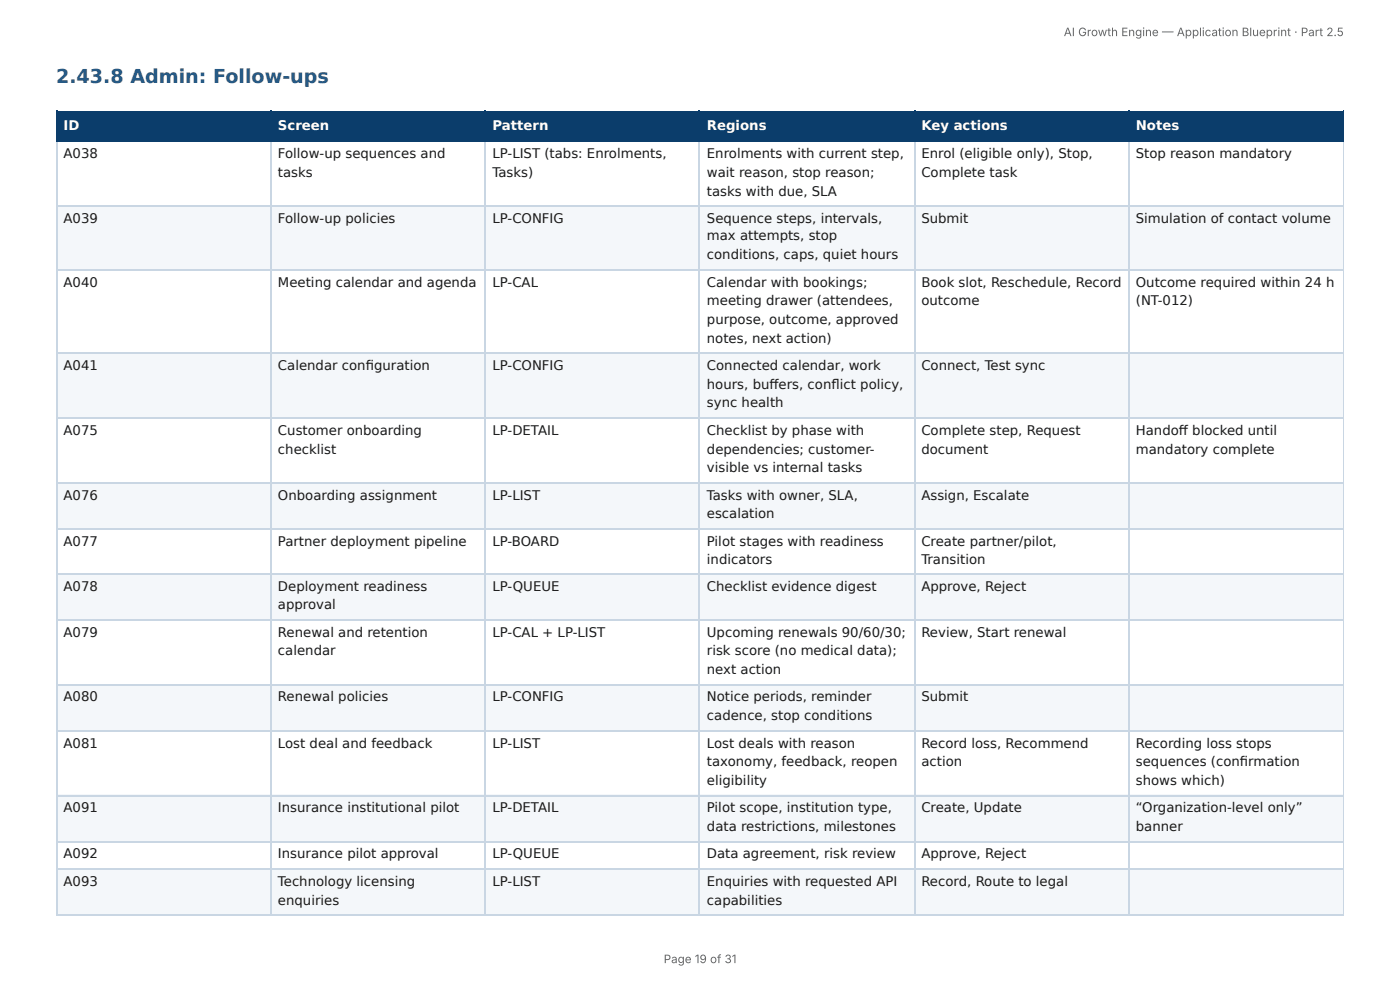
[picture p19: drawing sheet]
<svg xmlns="http://www.w3.org/2000/svg" width="297mm" height="210mm" viewBox="0 0 297 210" stroke-linecap="round" stroke-linejoin="round" font-family="sans-serif">
<defs><g id="words">
<text font-size="4.1" fill="#1f5a8c" x="11.9" y="17.7">2.43.8 Admin: Follow-ups</text>
<g font-size="2.8" fill="#fff">
<text x="13.5" y="27.5">ID</text>
<text x="59" y="27.5">Screen</text>
<text x="104.6" y="27.5">Pattern</text>
<text x="150.1" y="27.5">Regions</text>
<text x="195.7" y="27.5">Key actions</text>
<text x="241.2" y="27.5">Notes</text>
</g>
<g font-size="2.8" fill="#1a1a1a">
<text x="13.5" y="33.6">A038</text>
<text x="59" y="33.6">Follow-up sequences and</text>
<text x="104.6" y="33.6">LP-LIST (tabs: Enrolments,</text>
<text x="150.1" y="33.6">Enrolments with current step,</text>
<text x="195.7" y="33.6">Enrol (eligible only), Stop,</text>
<text x="241.2" y="33.6">Stop reason mandatory</text>
<text x="59" y="37.6">tasks</text>
<text x="104.6" y="37.6">Tasks)</text>
<text x="150.1" y="37.6">wait reason, stop reason;</text>
<text x="150.1" y="41.5">tasks with due, SLA</text>
<text x="195.7" y="37.6">Complete task</text>
<text x="13.5" y="47.4">A039</text>
<text x="59" y="47.4">Follow-up policies</text>
<text x="104.6" y="47.4">LP-CONFIG</text>
<text x="150.1" y="47.4">Sequence steps, intervals,</text>
<text x="195.7" y="47.4">Submit</text>
<text x="241.2" y="47.4">Simulation of contact volume</text>
<text x="150.1" y="51.1">max attempts, stop</text>
<text x="150.1" y="55">conditions, caps, quiet hours</text>
<text x="13.5" y="60.9">A040</text>
<text x="59" y="60.9">Meeting calendar and agenda</text>
<text x="104.6" y="60.9">LP-CAL</text>
<text x="150.1" y="60.9">Calendar with bookings;</text>
<text x="150.1" y="64.8">meeting drawer (attendees,</text>
<text x="195.7" y="60.9">Book slot, Reschedule, Record</text>
<text x="195.7" y="64.8">outcome</text>
<text x="241.2" y="60.9">Outcome required within 24 h</text>
<text x="241.2" y="64.8">(NT-012)</text>
<text x="150.1" y="68.8">purpose, outcome, approved</text>
<text x="150.1" y="72.8">notes, next action)</text>
<text x="13.5" y="78.6">A041</text>
<text x="59" y="78.6">Calendar confi guration</text>
<text x="104.6" y="78.6">LP-CONFIG</text>
<text x="150.1" y="78.6">Connected calendar, work</text>
<text x="150.1" y="82.6">hours, buff ers, confl ict policy,</text>
<text x="195.7" y="78.6">Connect, Test sync</text>
<text x="150.1" y="86.5">sync health</text>
<text x="13.5" y="92.3">A075</text>
<text x="59" y="92.3">Customer onboarding</text>
<text x="104.6" y="92.3">LP-DETAIL</text>
<text x="150.1" y="92.3">Checklist by phase with</text>
<text x="195.7" y="92.3">Complete step, Request</text>
<text x="241.2" y="92.3">Handoff blocked until</text>
<text x="59" y="96.3">checklist</text>
<text x="150.1" y="96.3">dependencies; customer-</text>
<text x="150.1" y="100.3">visible vs internal tasks</text>
<text x="195.7" y="96.3">document</text>
<text x="241.2" y="96.3">mandatory complete</text>
<text x="13.5" y="106.1">A076</text>
<text x="59" y="106.1">Onboarding assignment</text>
<text x="104.6" y="106.1">LP-LIST</text>
<text x="150.1" y="106.1">Tasks with owner, SLA,</text>
<text x="195.7" y="106.1">Assign, Escalate</text>
<text x="150.1" y="110.1">escalation</text>
<text x="13.5" y="115.9">A077</text>
<text x="59" y="115.9">Partner deployment pipeline</text>
<text x="104.6" y="115.9">LP-BOARD</text>
<text x="150.1" y="115.9">Pilot stages with readiness</text>
<text x="150.1" y="119.9">indicators</text>
<text x="195.7" y="115.9">Create partner/pilot,</text>
<text x="195.7" y="119.9">Transition</text>
<text x="13.5" y="125.4">A078</text>
<text x="59" y="125.4">Deployment readiness</text>
<text x="104.6" y="125.4">LP-QUEUE</text>
<text x="150.1" y="125.4">Checklist evidence digest</text>
<text x="195.7" y="125.4">Approve, Reject</text>
<text x="59" y="129.4">approval</text>
<text x="13.5" y="135.2">A079</text>
<text x="59" y="135.2">Renewal and retention</text>
<text x="104.6" y="135.2">LP-CAL + LP-LIST</text>
<text x="150.1" y="135.2">Upcoming renewals 90/60/30;</text>
<text x="195.7" y="135.2">Review, Start renewal</text>
<text x="59" y="139.2">calendar</text>
<text x="150.1" y="139.2">risk score (no medical data);</text>
<text x="150.1" y="143.1">next action</text>
<text x="13.5" y="149">A080</text>
<text x="59" y="149">Renewal policies</text>
<text x="104.6" y="149">LP-CONFIG</text>
<text x="150.1" y="149">Notice periods, reminder</text>
<text x="195.7" y="149">Submit</text>
<text x="150.1" y="152.9">cadence, stop conditions</text>
<text x="13.5" y="158.8">A081</text>
<text x="59" y="158.8">Lost deal and feedback</text>
<text x="104.6" y="158.8">LP-LIST</text>
<text x="150.1" y="158.8">Lost deals with reason</text>
<text x="195.7" y="158.8">Record loss, Recommend</text>
<text x="241.2" y="158.8">Recording loss stops</text>
<text x="150.1" y="162.7">taxonomy, feedback, reopen</text>
<text x="150.1" y="166.7">eligibility</text>
<text x="195.7" y="162.7">action</text>
<text x="241.2" y="162.7">sequences (confi rmation</text>
<text x="241.2" y="166.7">shows which)</text>
<text x="13.5" y="172.5">A091</text>
<text x="59" y="172.5">Insurance institutional pilot</text>
<text x="104.6" y="172.5">LP-DETAIL</text>
<text x="150.1" y="172.5">Pilot scope, institution type,</text>
<text x="195.7" y="172.5">Create, Update</text>
<text x="241.2" y="172.5">“Organization-level only”</text>
<text x="150.1" y="176.5">data restrictions, milestones</text>
<text x="241.2" y="176.5">banner</text>
<text x="13.5" y="182.3">A092</text>
<text x="59" y="182.3">Insurance pilot approval</text>
<text x="104.6" y="182.3">LP-QUEUE</text>
<text x="150.1" y="182.3">Data agreement, risk review</text>
<text x="195.7" y="182.3">Approve, Reject</text>
<text x="13.5" y="188.1">A093</text>
<text x="59" y="188.1">Technology licensing</text>
<text x="104.6" y="188.1">LP-LIST</text>
<text x="150.1" y="188.1">Enquiries with requested API</text>
<text x="195.7" y="188.1">Record, Route to legal</text>
<text x="59" y="192.1">enquiries</text>
<text x="150.1" y="192.1">capabilities</text>
</g>
<g font-size="2.5" fill="#666">
<text x="225.9" y="7.7">AI Growth Engine — Application Blueprint · Part 2.5</text>
<text x="141" y="204.5">Page 19 of 31</text>
</g>
</g></defs>
<g fill="#0b3d6b">
<path d="M12.2 23.5h45.5v6.4h-45.5z"/>
<path d="M57.7 23.5h45.5v6.4h-45.5z"/>
<path d="M103.2 23.5h45.5v6.4h-45.5z"/>
<path d="M148.7 23.5h45.5v6.4h-45.5z"/>
<path d="M194.2 23.5h45.5v6.4h-45.5z"/>
<path d="M239.7 23.5h45.7v6.4h-45.7z"/>
</g>
<g fill="#f4f7fa">
<path d="M12.2 43.7h45.5v13.7h-45.5z"/>
<path d="M57.7 43.7h45.5v13.7h-45.5z"/>
<path d="M103.2 43.7h45.5v13.7h-45.5z"/>
<path d="M148.7 43.7h45.5v13.7h-45.5z"/>
<path d="M194.2 43.7h45.5v13.7h-45.5z"/>
<path d="M239.7 43.7h45.7v13.7h-45.7z"/>
<path d="M12.2 75.1h45.5v13.5h-45.5z"/>
<path d="M57.7 75.1h45.5v13.5h-45.5z"/>
<path d="M103.2 75.1h45.5v13.5h-45.5z"/>
<path d="M148.7 75.1h45.5v13.5h-45.5z"/>
<path d="M194.2 75.1h45.5v13.5h-45.5z"/>
<path d="M239.7 75.1h45.7v13.5h-45.7z"/>
<path d="M12.2 102.4h45.5v9.8h-45.5z"/>
<path d="M57.7 102.4h45.5v9.8h-45.5z"/>
<path d="M103.2 102.4h45.5v9.8h-45.5z"/>
<path d="M148.7 102.4h45.5v9.8h-45.5z"/>
<path d="M194.2 102.4h45.5v9.8h-45.5z"/>
<path d="M239.7 102.4h45.7v9.8h-45.7z"/>
<path d="M12.2 122h45.5v9.8h-45.5z"/>
<path d="M57.7 122h45.5v9.8h-45.5z"/>
<path d="M103.2 122h45.5v9.8h-45.5z"/>
<path d="M148.7 122h45.5v9.8h-45.5z"/>
<path d="M194.2 122h45.5v9.8h-45.5z"/>
<path d="M239.7 122h45.7v9.8h-45.7z"/>
<path d="M12.2 145.5h45.5v9.8h-45.5z"/>
<path d="M57.7 145.5h45.5v9.8h-45.5z"/>
<path d="M103.2 145.5h45.5v9.8h-45.5z"/>
<path d="M148.7 145.5h45.5v9.8h-45.5z"/>
<path d="M194.2 145.5h45.5v9.8h-45.5z"/>
<path d="M239.7 145.5h45.7v9.8h-45.7z"/>
<path d="M12.2 168.8h45.5v9.8h-45.5z"/>
<path d="M57.7 168.8h45.5v9.8h-45.5z"/>
<path d="M103.2 168.8h45.5v9.8h-45.5z"/>
<path d="M148.7 168.8h45.5v9.8h-45.5z"/>
<path d="M194.2 168.8h45.5v9.8h-45.5z"/>
<path d="M239.7 168.8h45.7v9.8h-45.7z"/>
<path d="M12.2 184.4h45.5v9.8h-45.5z"/>
<path d="M57.7 184.4h45.5v9.8h-45.5z"/>
<path d="M103.2 184.4h45.5v9.8h-45.5z"/>
<path d="M148.7 184.4h45.5v9.8h-45.5z"/>
<path d="M194.2 184.4h45.5v9.8h-45.5z"/>
<path d="M239.7 184.4h45.7v9.8h-45.7z"/>
</g>
<path d="M11.9 23.7h273.5M11.9 30h273.5M12 23.5v6.7M57.5 23.5v6.7M103.1 23.5v6.7M148.6 23.5v6.7M194.3 23.5v6.7M239.8 23.5v6.7" fill="none" stroke="#0b3d6b" stroke-width=".26"/>
<path d="M285.3 23.5v6.7" fill="none" stroke="#0b3d6b" stroke-width=".21"/>
<g fill="none" stroke="#c9d6e3" stroke-width=".26">
<path d="M12 30.2v164M57.5 30.2v164M103.1 30.2v164M148.6 30.2v164M194.3 30.2v164M239.8 30.2v164M11.9 43.8h273.5M11.9 57.3h273.5M11.9 75h273.5M11.9 88.8h273.5M11.9 102.5h273.5M11.9 112.3h273.5"/>
<path d="M11.9 121.8h273.5M11.9 131.6h273.5M11.9 145.4h273.5M11.9 155.2h273.5M11.9 168.9h273.5M11.9 178.7h273.5M11.9 184.5h273.5"/>
</g>
<path d="M285.3 30.2v164" fill="none" stroke="#c9d6e3" stroke-width=".21"/>
<path d="M11.9 194.3h273.5" fill="none" stroke="#c9d6e3" stroke-width=".23"/>
<use href="#words"/>
</svg>
